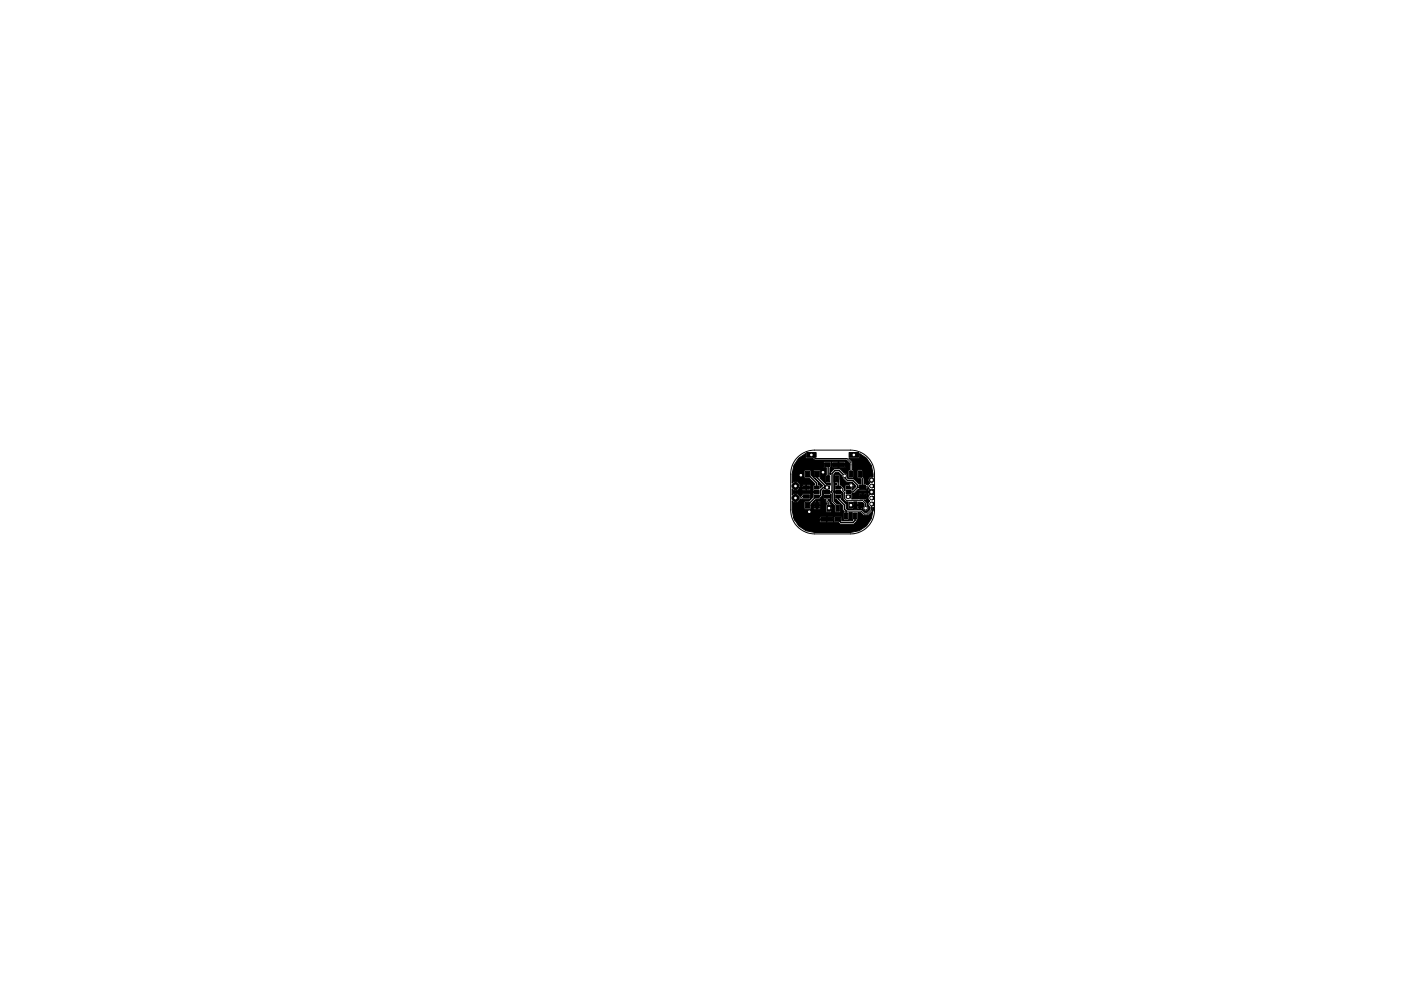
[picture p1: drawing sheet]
<svg xmlns="http://www.w3.org/2000/svg" width="297mm" height="210mm" viewBox="0 0 297 210" stroke-linecap="round" stroke-linejoin="round" font-family="sans-serif">
<g fill="none" stroke="#000" stroke-width=".21">
<path d="M169.1 97a5.1 5.1 0 0 1 3.6-1.5h7.6a5.1 5.1 0 0 1 5.1 5.1v7.6a5.1 5.1 0 0 1-5.1 5.1h-7.6a5.1 5.1 0 0 1-5.1-5.1v-7.6a5.1 5.1 0 0 1 1.5-3.6zM172 96.5l.8 .8h6.8l.8 .8v2.5M175.4 98.6l.2 .1M169.2 105.3l-.3 .4M170.9 105.3h-.8l-.3 .4h-1.1M173.1 105.3h.6M175.3 103.4h.1M175.3 103.2v.2M175.6 105.3h-.3v1.1l.4 .3 .1 1.1M176.3 104.4l.2 .2v1.8l1.1 1.1v.3M177.5 101.6l.2 .2M177.7 103.4h.7l.3 .4v.3l.4 .4v1.3l.4 .4h3.4l.6 .6v1"/>
<path d="M177.7 105.3v.3M179.1 101h.1M179.6 104.4h.3M179.9 105.3h.1M179.9 105.3l-.1 .1M180.5 103l-.6 .4M181.1 109.5h.2M182.3 100.6v.4l.6 .6v1.8M183.1 103.1l-.2 .3M184.8 103.1h-.9l-.3 .3h-.7M184.8 106.9v1.3l-.9 .9h-.6l-.7-.6h-3.2"/>
</g>
<g fill="#000" stroke="#000" stroke-width=".21">
<path d="M171 96h2v1h-2zM174.8 98.2h1.2v.8h-1.2zM176.5 98.2h2.5v.8h-2.5zM180.1 99.9h.7v1.3h-.7zM180 96h2v1h-2zM182 99.9h.7v1.3h-.7zM169.3 97.2l1.5-1v.8l.1 .2h1.4l.5 .4h6.7l.6 .6v1.5l-.3 .2v1.4l.3 .2h.7l.2-.3v-1.3l-.3-.2v-1.6l-.7-.9h2.1l.2-.2v-.8l1.4 1 1 1.6 .4 1.8v.6l-.2-.1a.74 .74 0 0 0-.8 .5 .74 .74 0 0 0 .3 .9l-.3 .3-.4 .1-.1-.2h-.4v-1.1l-.3-.4v-1.3l-.2-.2h-.8l-.2 .2v1.4l.6 .2 .3 .2v1h-.5l-1.1-1.1h-1.1l-.3-.3v-.2a.57 .57 0 0 0-.6-.7l-.9-.9-1.1-.1-.9 .8-.1 .5v-1.5l.2-.1 .1-.4 .2 .5h1.2v-.6l.2 .6h1.2l.2-.2-.1-.4-2.9 .1v-.6l.1 .4h1.3v-.5l.1 .5h1.4v-.5h-2.7l-.2 .1-.3-.1h-1.3l-.1 .2v.9l.6 .1-.2 3.1 .2 .2h.8v.4h-.7l-1.5-1.5 .1-.2v-1.4l-1.3-.1-.1 .3v1.3l.4 .1 1.5 1.7-.5 .5v-.6l-.4-.1-.1-.7-1.5-1.4v-1h-1.4v1.5l.2 .1h.8l1.3 1.3v.2l-.4 .1v1.3h.8v.1l-.8 .1v1l-.9 .8-1 .1v1.5l.2 .1h1.1l.1-.7h.6v.6l.6 .1 .2-.8v.8h.5l.1-.8-2 .1v-.3l.6-.5v.6h.7l.1-.7v.7h.6v-.6l-.1-.2h-1.1l-.3 .2 .6-.6 .8-.1 .5-.6 .1-1 .2-.3v1.8l.4 .2 .1 .6 .3 .4-.3 .3 .1 1.4 .9 .1 .2-.1v-1.5l-.3-.2v-.3l-.4-.3v-.4l.5-.1-.1-.9 .2-.1v1.7l.8 .8v1.3l.3 .1 .8-.1 .1-1.5-.7-.2-.7-.6v-1.7l-.1-.2 .1-3.8 .4-.4h.6l1.6 2 1.3 .2 .8 .7-.8 .9v-.5a.58 .58 0 0 0 .1-1 .58 .58 0 0 0-.9 .4l-.7 .1v1.2l-.3-.7-.5-.5-.3-.1-.1-2.1h-1l-.1 1.4 .1 .3h.3v.4l-.3 .1v1.3h1.4l.4 .3v1.3l.5 .5 .5 .1 .1 1.5h.9l.2-.7h.7l.1 .7 .4 .1 .1-.9 .1 .8h.4v-.8l-1.8 .1v-.8h.7l.1 .6h1l.1-.5 .3 .3v.4a.58 .58 0 0 0-.1 .9 .58 .58 0 0 0 .9 0 .58 .58 0 0 0-.2-.9v-.6l-.5-.6 .4-.1v-.6h-1.6l-.1 .5h-1.4l.1-.2-.1-.8 1.4-.1 .1 .5h.7l.1-.6v.6h.8v-.5l-.1-.1-3 .1 .5-.1 .9-.9 .2 .3h1.3l.2-.1v-.3l.4-.3 .2 .3-.2 .1v.5h.7l.1 .1-.8 .1v.4l.2 .2-.2 .3a.71 .71 0 0 0 .3 .9 .72 .72 0 0 0-.4 .7 .72 .72 0 0 0 .5 .6v.5l-.7 .7h-.4l-.8-.7h-2.9l-.2-.2-.1-.9-1.1-1.1 .2-.2v-1.2l-1.5-.1v1.3l.3 .2 1.4 1.4v.9l.3 .3-.2 .3 .1 1.5h1l.1-1.5h.7v1.3l.1 .2-.1 .2h-2.2v-.7l-.2-.2h-1.3l-.2 .2v.9l.2 .1h.7l.6 .4h2.7l.9-1v-1.4h.6l.6 .6h.9l1.1-1.1v-.7a4.9 4.9 0 0 1-4.8 5.4h-7.6l-1.8-.4-1.6-1-.8-1.3h5.3v.3l.2 .2h1.2v-.6l.2 .6h1.2l.2-.2v-.3h-8.3l-.2-.6h5.5l.1 .4h1.3l.1-.5v.5h1.4v-.4l-2.7-.1-.2 .1h-5.5l-.4-1.5v-1.9a.96 .96 0 0 0 1.7-.3l.5-.2 .2 .1h1.4l.1-.2v-.7l-.2-.2h-1.3l-.6 .6-.2-.3a.98 .98 0 0 0-1.6-.1v-1.2l.2 .1a.97 .97 0 0 0 1.4-.4h.6l.1 .5h.6l.1-.5 .1 .5h.6l.2-.2v-.3h-2.3l.1-.5h.5v.4h.8v-.5l.1 .5h.8v-.4l-.2-.1h-1.4l-.1 .1h-.5a.97 .97 0 0 0-.6-.8 .97 .97 0 0 0-1.1 .2v-1.8l.4-1.8zM170.7 106.6h1v1.2h-1zM170.7 100h1v1.2h-1zM170.3 105h1.3v.7h-1.3zM170.3 103.1h1.3v.7h-1.3zM172.6 103.1h1.1v.7h-1.1z"/>
<path d="M172.6 104.1h1.1v.6h-1.1zM172.6 105h1.1v.7h-1.1zM172.7 106.6h1v1.2h-1zM172.7 100h1v1.2h-1zM174.8 105h1.1v.7h-1.1zM174.8 103.1h1.1v.7h-1.1zM174.8 104.1h1.1v.6h-1.1zM175.2 100.9h.7v1.3h-.7zM175.4 107.2h.7v1.3h-.7zM174 109.8h2.5v.8h-2.5zM177.1 100.9h.7v1.3h-.7zM177.2 103.1h1v.7h-1z"/>
<path d="M177.2 104.1h1v.6h-1zM177.2 105h1v.7h-1zM177.3 107.2h.7v1.3h-.7zM177 109.8h1.2v.8h-1.2zM179.4 105h1v.7h-1zM179.4 103.1h1v.7h-1zM179.4 104.1h1v.6h-1zM179 108.8h.7v1.3h-.7zM180.1 106.5h.7v1.3h-.7zM180.9 108.8h.7v1.3h-.7zM182 106.5h.7v1.3h-.7zM182.3 102.9h1.2v1h-1.2z"/>
<path d="M182.3 104.9h1.2v1h-1.2zM184.3 103.9h1v1h-1z"/>
<circle cx="172" cy="96.5" r=".34"/>
<circle cx="181" cy="96.5" r=".34"/>
<circle cx="168.7" cy="105.7" r=".75"/>
<circle cx="168.7" cy="103.1" r=".75"/>
<circle cx="169.8" cy="100.8" r=".34"/>
<circle cx="171.6" cy="108.6" r=".34"/>
<circle cx="174.5" cy="100.2" r=".34"/>
<circle cx="175.3" cy="103.4" r=".34"/>
<circle cx="175.8" cy="107.8" r=".34"/>
<circle cx="179.1" cy="101" r=".34"/>
<circle cx="179.8" cy="105.4" r=".34"/>
<circle cx="180.4" cy="107.2" r=".34"/>
<circle cx="180.5" cy="103" r=".34"/>
<circle cx="183.5" cy="107.8" r=".34"/>
<circle cx="184.8" cy="101.8" r=".5"/>
</g>
<g fill="#000">
<circle cx="184.8" cy="103.1" r=".5"/>
<circle cx="184.8" cy="105.7" r=".5"/>
<circle cx="184.8" cy="106.9" r=".5"/>
</g>
<path d="M175.6 98.7v2.9M171.2 100.6l1.9 1.9v.9M173.1 105.3l-1.9 1.9M173.2 100.6v.7l2.1 2.1h-.7l-.6 .6v1l-.3 .3M177.7 105.3v.5l1.4 1.4v.9l.3 .3v1.1M177.7 101.8v1.6M181.3 109.5v.9l-.5 .5h-2.5l-.7-.7M181.8 103.4h1.1M181.8 103.4l-1 1h-.9M181.9 103.4v-.4l-1.1-1h-1.1l-.6-.7v-.3l-1.2-1.2h-.9l-.6 .7v3.6l-.1 .3h-1" fill="none" stroke="#000" stroke-width=".3"/>
<g fill="#fff" stroke="#fff" stroke-width=".21">
<circle cx="175.3" cy="103.4" r=".17"/>
<circle cx="174.5" cy="100.2" r=".17"/>
<circle cx="169.8" cy="100.8" r=".17"/>
<circle cx="171.6" cy="108.6" r=".17"/>
<circle cx="179.1" cy="101" r=".17"/>
<circle cx="183.5" cy="107.8" r=".17"/>
<circle cx="179.8" cy="105.4" r=".17"/>
<circle cx="172" cy="96.5" r=".17"/>
<circle cx="180.4" cy="107.2" r=".17"/>
<circle cx="175.8" cy="107.8" r=".17"/>
<circle cx="180.5" cy="103" r=".17"/>
<circle cx="181" cy="96.5" r=".17"/>
<circle cx="184.8" cy="101.8" r=".17"/>
<circle cx="184.8" cy="103.1" r=".17"/>
<circle cx="184.8" cy="104.4" r=".17"/>
<circle cx="184.8" cy="105.7" r=".17"/>
<circle cx="184.8" cy="106.9" r=".17"/>
<circle cx="168.7" cy="103.1" r=".17"/>
<circle cx="168.7" cy="105.7" r=".17"/>
</g>
</svg>
